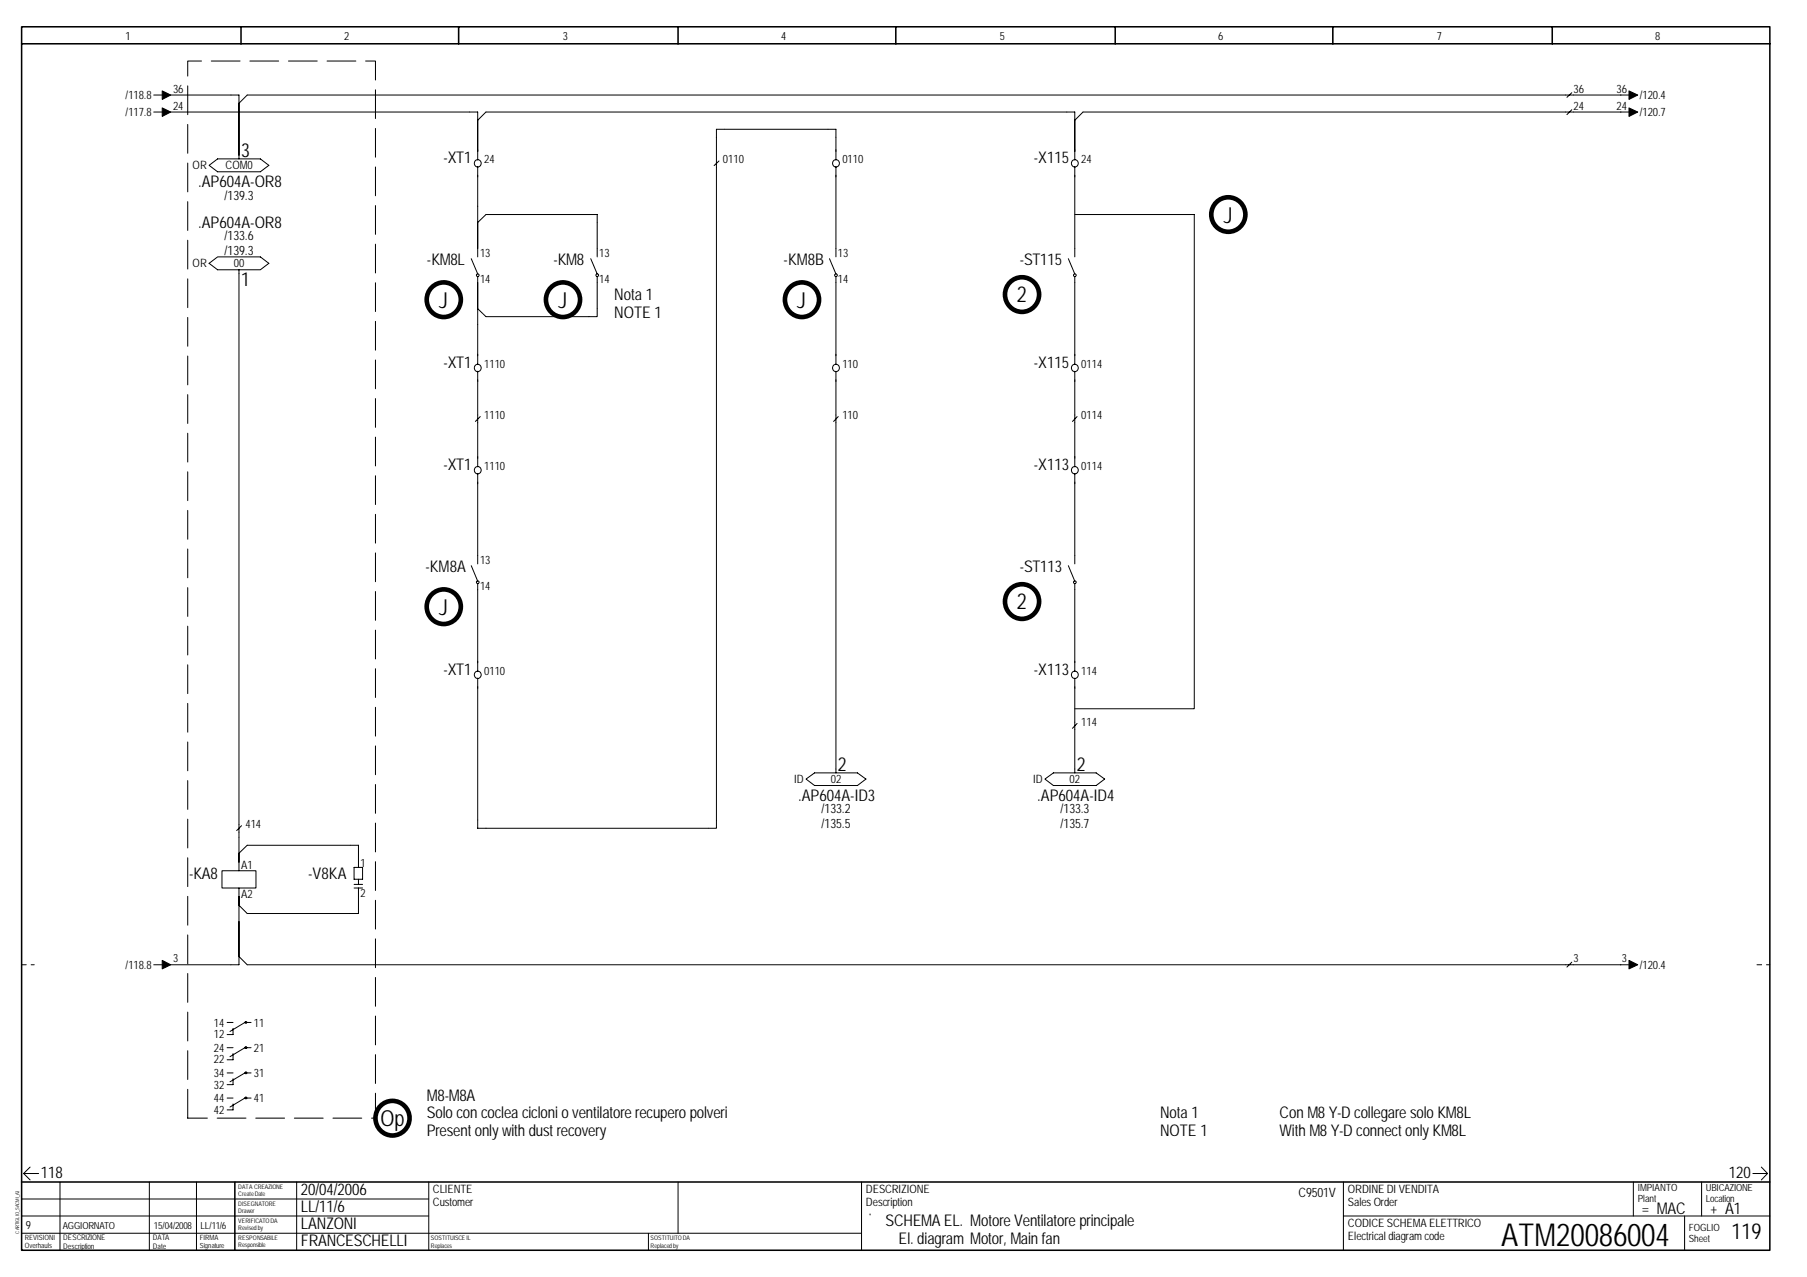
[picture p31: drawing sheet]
<svg xmlns="http://www.w3.org/2000/svg" width="297mm" height="210mm" viewBox="0 0 297 210" stroke-linecap="round" stroke-linejoin="round" font-family="sans-serif">
<defs><g id="words">
<text font-size="5.2" x="246.8" y="204.7">ATM20086004</text>
<g font-size="3.6">
<text x="201.2" y="36.6">J</text>
<text x="72.2" y="50.6">J</text>
<text x="91.8" y="50.6">J</text>
<text x="131.1" y="50.6">J</text>
<text x="167.1" y="49.7">2</text>
<text x="72.2" y="101">J</text>
<text x="167.1" y="100.2">2</text>
<text x="62.5" y="185.1">Op</text>
<text x="284.6" y="203.7">119</text>
</g>
<g font-size="3.2">
<text x="39.6" y="25.9">3</text>
<text x="39.6" y="47">1</text>
<text x="137.7" y="126.7">2</text>
<text x="177" y="126.7">2</text>
</g>
<g font-size="2.7">
<text x="72.9" y="26.8">-XT1</text>
<text x="169.9" y="26.8">-X115</text>
<text x="32.6" y="30.8">.AP604A-OR8</text>
<text x="32.6" y="37.4">.AP604A-OR8</text>
<text x="70.2" y="43.6">-KM8L</text>
<text x="91" y="43.6">-KM8</text>
<text x="128.8" y="43.6">-KM8B</text>
<text x="167.6" y="43.6">-ST115</text>
<text x="101" y="49.3">Nota 1</text>
<text x="101" y="52.2">NOTE 1</text>
<text x="72.9" y="60.5">-XT1</text>
<text x="169.9" y="60.5">-X115</text>
<text x="72.9" y="77.3">-XT1</text>
<text x="169.9" y="77.3">-X113</text>
<text x="69.9" y="94.1">-KM8A</text>
<text x="167.6" y="94.1">-ST113</text>
<text x="72.9" y="110.9">-XT1</text>
<text x="169.9" y="110.9">-X113</text>
<text x="131.2" y="131.7">.AP604A-ID3</text>
<text x="170.5" y="131.7">.AP604A-ID4</text>
<text x="31.1" y="144.5">-KA8</text>
<text x="50.7" y="144.5">-V8KA</text>
<text x="70.1" y="183.8">Solo con coclea cicloni o ventilatore recupero polveri</text>
<text x="70.1" y="181">M8-M8A</text>
<text x="190.7" y="183.8">Nota 1</text>
<text x="210.3" y="183.8">Con M8 Y-D collegare solo KM8L</text>
<text x="70.1" y="186.8">Present only with dust recovery</text>
<text x="190.7" y="186.8">NOTE 1</text>
<text x="210.3" y="186.8">With M8 Y-D connect only KM8L</text>
<text x="6.7" y="193.6">118</text>
<text x="49.4" y="196.4">20/04/2006</text>
<text x="284.2" y="193.6">120</text>
<text x="49.4" y="202">LANZONI</text>
<text x="49.4" y="199.2">LL/11/6</text>
<text x="145.6" y="201.4">SCHEMA EL. Motore Ventilatore principale</text>
<text x="49.4" y="204.8">FRANCESCHELLI</text>
<text x="147.7" y="204.4">El. diagram Motor, Main fan</text>
</g>
<g font-size="2.6">
<text x="269.9" y="199.5">= MAC</text>
<text x="281.1" y="199.5">+ A1</text>
</g>
<g font-size="2.1">
<text x="36.9" y="32.8">/139.3</text>
<text x="36.9" y="39.5">/133.6</text>
<text x="36.9" y="41.9">/139.3</text>
<text x="135" y="133.7">/133.2</text>
<text x="135" y="136.1">/135.5</text>
<text x="174.3" y="133.7">/133.3</text>
<text x="174.3" y="136.1">/135.7</text>
<text x="213.5" y="196.7">C9501V</text>
</g>
<g font-size="1.9">
<text x="20.7" y="6.5">1</text>
<text x="56.6" y="6.5">2</text>
<text x="92.5" y="6.5">3</text>
<text x="128.4" y="6.5">4</text>
<text x="164.4" y="6.5">5</text>
<text x="200.3" y="6.5">6</text>
<text x="236.2" y="6.5">7</text>
<text x="272.1" y="6.5">8</text>
<text x="20.7" y="16.3">/118.8</text>
<text x="28.4" y="15.3">36</text>
<text x="258.7" y="15.3">36</text>
<text x="265.7" y="15.3">36</text>
<text x="269.6" y="16.3">/120.4</text>
<text x="20.7" y="19.1">/117.8</text>
<text x="28.4" y="18.1">24</text>
<text x="258.7" y="18.1">24</text>
<text x="265.7" y="18.1">24</text>
<text x="269.6" y="19.1">/120.7</text>
<text x="31.7" y="27.9">OR</text>
<text x="37.1" y="27.9">COM0</text>
<text x="79.6" y="26.8">24</text>
<text x="118.8" y="26.8">0110</text>
<text x="138.5" y="26.8">0110</text>
<text x="177.7" y="26.8">24</text>
<text x="31.7" y="44">OR</text>
<text x="38.4" y="44">00</text>
<text x="78.9" y="42.2">13</text>
<text x="78.9" y="46.5">14</text>
<text x="98.5" y="42.2">13</text>
<text x="98.5" y="46.5">14</text>
<text x="137.7" y="42.2">13</text>
<text x="137.7" y="46.5">14</text>
<text x="79.6" y="60.5">1110</text>
<text x="138.5" y="60.5">110</text>
<text x="177.7" y="60.5">0114</text>
<text x="79.6" y="68.9">1110</text>
<text x="138.5" y="68.9">110</text>
<text x="177.7" y="68.9">0114</text>
<text x="79.6" y="77.3">1110</text>
<text x="177.7" y="77.3">0114</text>
<text x="78.9" y="92.7">13</text>
<text x="78.9" y="96.9">14</text>
<text x="79.6" y="110.9">0110</text>
<text x="177.7" y="110.9">114</text>
<text x="177.7" y="119.3">114</text>
<text x="130.6" y="128.7">ID</text>
<text x="136.6" y="128.7">02</text>
<text x="169.8" y="128.7">ID</text>
<text x="175.8" y="128.7">02</text>
<text x="40.3" y="136.1">414</text>
<text x="39.7" y="142.8">A1</text>
<text x="59.3" y="142.5">1</text>
<text x="39.7" y="147.6">A2</text>
<text x="59.3" y="147.4">2</text>
<text x="20.7" y="159.3">/118.8</text>
<text x="28.4" y="158.2">3</text>
<text x="258.7" y="158.2">3</text>
<text x="266.6" y="158.2">3</text>
<text x="269.6" y="159.3">/120.4</text>
<text x="35.1" y="170.6">12</text>
<text x="35.1" y="168.7">14</text>
<text x="35.1" y="172.8">24</text>
<text x="41.7" y="168.7">11</text>
<text x="41.7" y="172.8">21</text>
<text x="35.1" y="174.8">22</text>
<text x="35.1" y="178.9">32</text>
<text x="35.1" y="177">34</text>
<text x="41.7" y="177">31</text>
<text x="35.1" y="183.1">42</text>
<text x="35.1" y="181.1">44</text>
<text x="41.7" y="181.1">41</text>
<text x="71.2" y="196">CLIENTE</text>
<text x="142.3" y="196">DESCRIZIONE</text>
<text x="221.5" y="196">ORDINE DI VENDITA</text>
<text x="4.2" y="202">9</text>
<text x="71.2" y="198.2">Customer</text>
<text x="142.3" y="198.2">Description</text>
<text x="221.5" y="201.7">CODICE SCHEMA ELETTRICO</text>
<text x="221.5" y="203.8">Electrical diagram code</text>
<text x="221.5" y="198.2">Sales Order</text>
</g>
<g font-size="1.6">
<text x="269.2" y="195.7">IMPIANTO</text>
<text x="269.2" y="197.5">Plant</text>
<text x="280.4" y="195.7">UBICAZIONE</text>
<text x="280.4" y="197.5">Location</text>
<text x="10.3" y="202">AGGIORNATO</text>
<text x="25.3" y="202">15/04/2008</text>
<text x="33" y="202">LL/11/6</text>
<text x="277.6" y="202.4">FOGLIO</text>
<text x="277.6" y="204.2">Sheet</text>
</g>
<g font-size="1.3">
<text x="10.4" y="203.8">DESCRIZIONE</text>
<text x="25.1" y="203.8">DATA</text>
<text x="10.4" y="205.3">Description</text>
<text x="25.1" y="205.3">Date</text>
</g>
<g font-size="1.2">
<text x="4.1" y="203.8">REVISIONI</text>
<text x="32.8" y="203.8">FIRMA</text>
<text x="4.1" y="205.1">Overhauls</text>
<text x="32.8" y="205.1">Signature</text>
</g>
<g font-size="1">
<text x="39.2" y="195.4">DATA CREAZIONE</text>
<text x="39.2" y="196.6">Create Date</text>
<text x="39.2" y="198.2">DISEGNATORE</text>
<text x="39.2" y="199.4">Drawer</text>
<text x="39.2" y="201">VERIFICATO DA</text>
<text x="39.2" y="202.2">Revised by</text>
<text x="39.2" y="203.8">RESPONSABILE</text>
<text x="70.8" y="203.9">SOSTITUISCE IL</text>
<text x="106.9" y="203.9">SOSTITUITO DA</text>
<text x="39.2" y="205">Responsible</text>
<text x="70.8" y="205.1">Replaces</text>
<text x="106.9" y="205.1">Replaced by</text>
</g>
<text font-size=".8" x="3.2" y="202.8" transform="rotate(-90 3.2 202.8)">CARTIGLIO_SACMI_A3</text>
</g></defs>
<path d="M3.6 4.4h287.3v201.1h-287.3zM3.6 7.2h287.3M39.6 4.4v2.8M75.4 4.4v2.8M111.5 4.4v2.8M147.3 4.4v2.8M183.3 4.4v2.8M219.1 4.4v2.8M255.2 4.4v2.8M3.6 194.3h287.3M38.6 194.3v11.2" fill="none" stroke="#000" stroke-width=".25"/>
<g fill="none" stroke="#000" stroke-width=".16">
<path d="M3.6 197.1h66.9M3.6 199.9h66.9M3.9 192.9l1 1.1M3.9 192.9h2.4M4.9 191.8l-1 1.1M9.9 194.3v11.2M24.6 194.3v11.2M32.3 194.3v11.2M48.8 194.3v11.2M70.5 194.3v11.2M111.5 194.3v8.4M288.1 192.9h2.5"/>
<path d="M289.5 191.8l1.1 1.1M290.6 192.9l-1.1 1.1M3.6 202.7h138M106.6 202.7v2.8"/>
</g>
<path d="M3.6 158.6h2M288.8 158.6h2.1" fill="none" stroke="#000" stroke-width=".16" stroke-dasharray=".8 .8"/>
<path d="M113.9 195h26v7h-26z" fill="#fff"/>
<g fill="none" stroke="#000" stroke-width=".16">
<path d="M25.3 18.4h2.1M25.3 15.6h2.1M28 15.6h11.3v1.4M28 18.4h50.5v7.9M39.3 17v8.5v-8.5M78.5 19.8l1.4-1.4h96.8v7.9M258.4 18l-.8 .8M258.4 15.2l-.8 .8M268.5 18.4h-90.5l-1.3 1.4M268.5 15.6h-227.9l-1.3 1.4M34.4 27.2l1.4-1.1h7l1.4 1.1-1.4 1h-7zM39.3 25.5v.6"/>
<path d="M78.5 27.4v14.8M78.5 36.6l1.4-1.3h18.3v6.9M118.2 26.5l-.8 .7M137.4 26.3v-5h-19.6v114.8h-39.3v-24.6M137.4 27.4v14.8M176.7 35.3h19.6v81.2h-19.6M176.7 27.4v14.8M34.4 43.3l1.4-1.1h7l1.4 1.1-1.4 1h-7zM39.3 44.3v98.8M77.5 42.5l1 2.5M78.5 45.4v14.5M97.1 42.5l1.1 2.5"/>
<path d="M98.2 45.4v6.6h-18.3l-1.4-1.3M136.4 42.5l1 2.5M137.4 45.4v14.5M175.6 42.5l1.1 2.5M176.7 45.4v14.5M78.5 61v15.7M78.5 77.8v14.9M78.9 68.5l-.8 .8M137.4 61v66M137.8 68.5l-.8 .8M176.7 61v15.7M176.7 77.8v14.9"/>
<path d="M177.1 68.5l-.8 .8M77.5 93l1 2.5M78.5 95.9v14.4M175.6 93l1.1 2.5M176.7 95.9v14.4M176.7 111.5v15.5M177.1 118.9l-.8 .8M39.7 135.7l-.8 .8M132.5 128.1l1.4-1.1h7l1.4 1.1-1.4 1h-7zM171.8 128.1l1.4-1.1h7l1.4 1.1-1.4 1h-7zM25.3 158.6h2.1M36.5 143.1h5.6v2.9h-5.6z"/>
<path d="M39.3 148.8v-1.4v1.4M39.3 146v12.6h-11.3M39.3 140.3l1.3-1.4h18.3v3.7M39.3 157.2l1.3 1.4h227.9M58.2 142.6h1.4v1.9h-1.4zM58.2 145.4h1.4M58.2 146h1.4M58.9 146v4.2h-18.3l-1.3-1.4M58.9 144.5v.9M258.4 158.2l-.8 .8M37.3 168.1h1M37.3 172.2h1"/>
<path d="M37.3 176.4h1M38.3 169v1.1h-1M38.3 173.2v1h-1M38.3 177.3v1h-1M40.3 168.1l-2.5 1.4M40.3 172.2l-2.5 1.5M40.3 176.4l-2.5 1.4M40.3 167.9a.17 .17 0 0 1 .2 .1 .17 .17 0 0 1 0 .2l-.2-.1zM40.3 172.1h.3l-.1 .2h-.2zM40.3 176.2l.3 .1-.1 .2-.2-.1zM40.6 168.1h.7M40.6 172.2h.7"/>
<path d="M40.6 176.4h.7M37.3 180.5h1M38.3 181.5v.9h-1M40.3 180.5l-2.5 1.5M40.3 180.4h.3l-.1 .2h-.2zM40.6 180.5h.7M141.6 194.3v11.2M143 199.5h.1M220.8 199.9h70.1M220.8 194.3v11.2M268.5 194.3v5.6M276.9 199.9v5.6"/>
<path d="M279.7 194.3v5.6"/>
<circle cx="78.5" cy="26.8" r=".58"/>
<circle cx="137.4" cy="26.8" r=".58"/>
<circle cx="176.7" cy="26.8" r=".58"/>
<circle cx="78.5" cy="45.2" r=".22"/>
<circle cx="98.2" cy="45.2" r=".22"/>
<circle cx="137.4" cy="45.2" r=".22"/>
<circle cx="176.7" cy="45.2" r=".22"/>
<circle cx="78.5" cy="77.3" r=".58"/>
<circle cx="78.5" cy="60.5" r=".58"/>
<circle cx="137.4" cy="60.5" r=".58"/>
<circle cx="176.7" cy="60.5" r=".58"/>
<circle cx="176.7" cy="77.3" r=".58"/>
<circle cx="78.5" cy="95.7" r=".22"/>
<circle cx="176.7" cy="95.7" r=".22"/>
<circle cx="78.5" cy="110.9" r=".58"/>
<circle cx="176.7" cy="110.9" r=".58"/>
</g>
<g fill="#000" stroke="#000" stroke-width=".16">
<path d="M26.7 17.7l1.4 .7-1.4 .7z" fill-rule="evenodd"/>
<path d="M26.7 14.9l1.4 .7-1.4 .7z" fill-rule="evenodd"/>
<path d="M267.8 17.7l1.4 .7-1.4 .7z" fill-rule="evenodd"/>
<path d="M267.8 14.9l1.4 .7-1.4 .7z" fill-rule="evenodd"/>
<path d="M26.7 157.9l1.4 .7-1.4 .7z" fill-rule="evenodd"/>
<path d="M267.8 157.9l1.4 .7-1.4 .7z" fill-rule="evenodd"/>
</g>
<g fill="none" stroke="#000" stroke-width=".76">
<circle cx="201.9" cy="35.3" r="2.82"/>
<circle cx="72.9" cy="49.3" r="2.82"/>
<circle cx="92.5" cy="49.3" r="2.82"/>
<circle cx="131.8" cy="49.3" r="2.82"/>
<circle cx="168" cy="48.4" r="2.82"/>
<circle cx="72.9" cy="99.7" r="2.82"/>
<circle cx="168" cy="98.9" r="2.82"/>
<circle cx="64.5" cy="183.8" r="2.82"/>
</g>
<path d="M30.9 183.8v-173.8h30.8v173.8h-30.8" fill="none" stroke="#000" stroke-width=".16" stroke-dasharray="4.7 1.6"/>
<use href="#words"/>
</svg>
